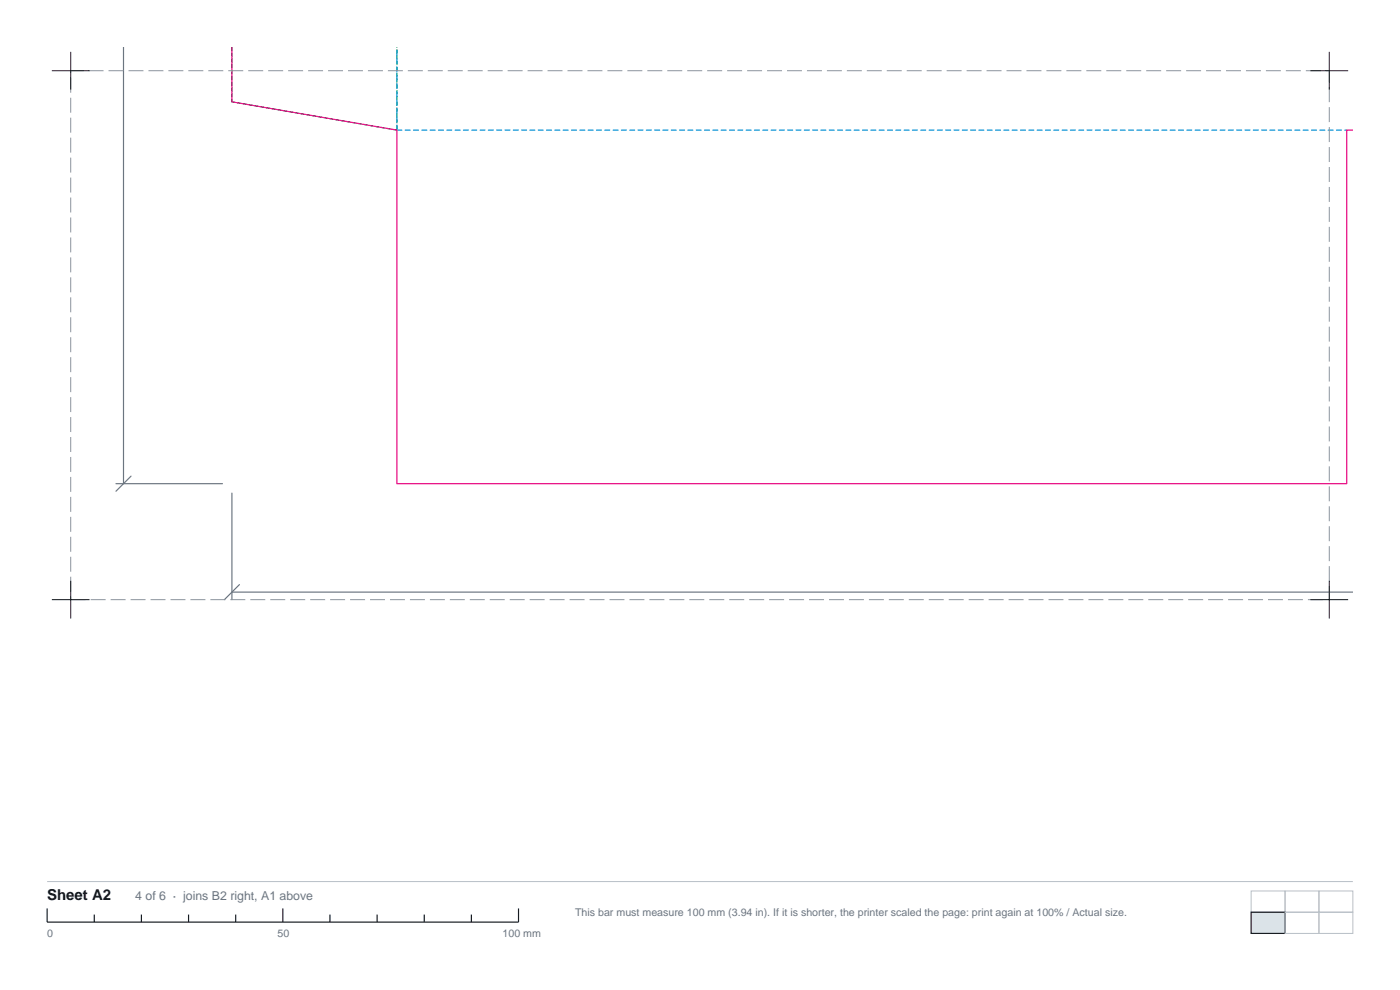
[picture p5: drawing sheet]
<svg xmlns="http://www.w3.org/2000/svg" width="297mm" height="210mm" viewBox="0 0 297 210" stroke-linecap="round" stroke-linejoin="round" font-family="sans-serif">
<defs><g id="words">
<text font-size="3.2" fill="#12171c" x="10" y="191">Sheet A2</text>
<text font-size="2.6" fill="#6b7580" x="28.7" y="191">4 of 6 · joins B2 right, A1 above</text>
<g font-size="2.3" fill="#6b7580">
<text x="122" y="194.2">This bar must measure 100 mm (3.94 in). If it is shorter, the printer scaled the page: print again at 100% / Actual size.</text>
<text x="10" y="198.8">0</text>
<text x="58.9" y="198.8">50</text>
<text x="106.6" y="198.8">100 mm</text>
</g>
</g></defs>
<path d="M26.2 10v92.6M24.6 102.6h22.6M27.8 101l-3.2 3.2M49.2 104.6v22.6M49.2 125.6h237.8M50.8 124l-3.2 3.2" fill="none" stroke="#6b7580" stroke-width=".25"/>
<path d="M49.2 10v11.6M49.2 21.6l35 6v-17.6" fill="none" stroke="#00a359" stroke-width=".25" stroke-dasharray=".7 .5"/>
<path d="M84.2 27.6v-17.6M84.2 27.6h201.5" fill="none" stroke="#008fd4" stroke-width=".25" stroke-dasharray="1.1 .7"/>
<path d="M49.2 10v11.6l35 6v75h201.5v-75h1.3" fill="none" stroke="#e6007d" stroke-width=".25"/>
<path d="M15 15h267v112.2h-267z" fill="none" stroke="#8c949e" stroke-width=".21" stroke-dasharray="3.2 1.1" stroke-linecap="butt"/>
<path d="M11 15h8M15 11v8M278 15h8M282 11v8M11 127.2h8M15 123.2v8M278 127.2h8M282 123.2v8" fill="none" stroke="#12171c" stroke-width=".21"/>
<path d="M10 187h277M265.4 189h7.2v4.5h-7.2zM272.6 189h7.2v4.5h-7.2zM279.8 189h7.2v4.5h-7.2z" fill="none" stroke="#b8bfc7" stroke-width=".21"/>
<path d="M10 192.7v2.9h100v-2.9M20 194v1.6M30 194v1.6M40 194v1.6M50 194v1.6M60 192.7v2.9M70 194v1.6M80 194v1.6M90 194v1.6M100 194v1.6" fill="none" stroke="#12171c" stroke-width=".25"/>
<path d="M265.4 193.5h7.2v4.5h-7.2z" fill="#dbe3e8" stroke="#12171c" stroke-width=".25"/>
<path d="M272.6 193.5h7.2v4.5h-7.2zM279.8 193.5h7.2v4.5h-7.2z" fill="none" stroke="#b8bfc7" stroke-width=".21"/>
<use href="#words"/>
</svg>
